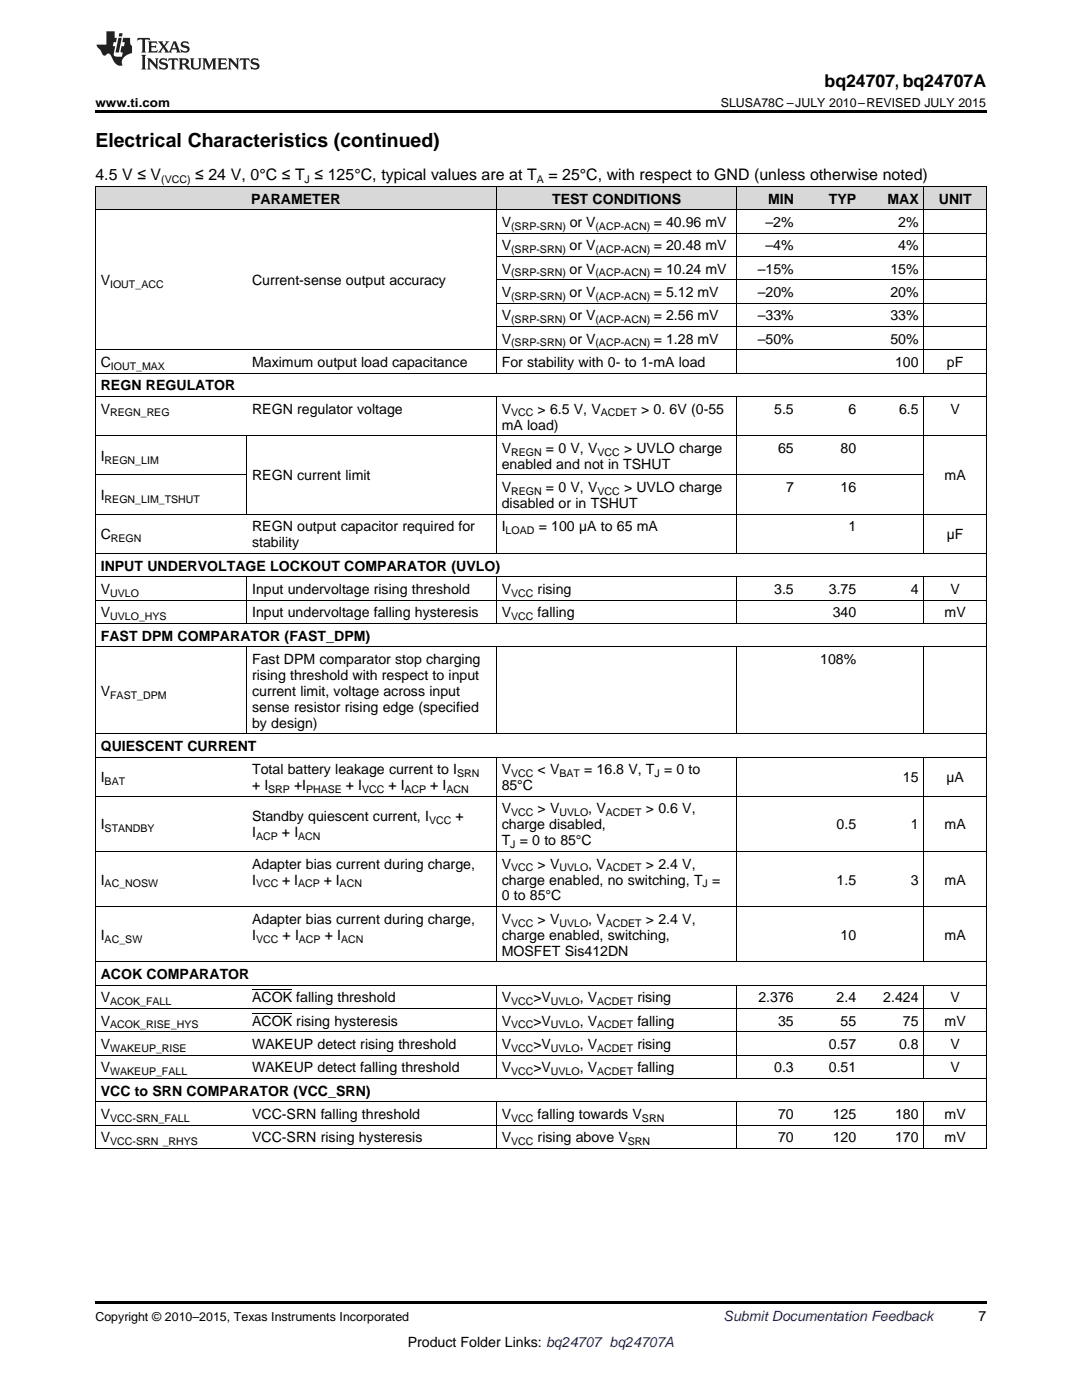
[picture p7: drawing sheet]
<svg xmlns="http://www.w3.org/2000/svg" width="216mm" height="279mm" viewBox="0 0 216 279" stroke-linecap="round" stroke-linejoin="round" font-family="sans-serif">
<defs><g id="words">
<text font-size="3.9" x="19" y="29.3">Electrical Characteristics (continued)</text>
<text font-size="3.5" x="164.5" y="17.3">bq24707, bq24707A</text>
<g font-size="3.2">
<text x="19" y="36">4.5 V ≤ V</text>
<text x="38.9" y="36">≤ 24 V, 0°C ≤ T ≤ 125°C, typical values are at T</text>
<text x="109.4" y="36">= 25°C, with respect to GND (unless otherwise noted)</text>
</g>
<g font-size="2.8">
<text x="50.1" y="40.6">PARAMETER</text>
<text x="110.2" y="40.6">TEST CONDITIONS</text>
<text x="153.2" y="40.6">MIN</text>
<text x="165.4" y="40.6">TYP</text>
<text x="177.1" y="40.6">MAX</text>
<text x="187.3" y="40.6">UNIT</text>
<text x="100.1" y="45.3">V</text>
<text x="113.7" y="45.3">or V</text>
<text x="130.5" y="45.3">= 40.96 mV</text>
<text x="152.8" y="45.3">–2%</text>
<text x="179.2" y="45.3">2%</text>
<text x="100.1" y="50">V</text>
<text x="113.7" y="50">or V</text>
<text x="130.5" y="50">= 20.48 mV</text>
<text x="152.8" y="50">–4%</text>
<text x="179.2" y="50">4%</text>
<text x="20.1" y="56.9">V</text>
<text x="50.3" y="56.9">Current-sense output accuracy</text>
<text x="100.1" y="54.6">V</text>
<text x="100.1" y="59.3">V</text>
<text x="113.7" y="54.6">or V</text>
<text x="113.7" y="59.3">or V</text>
<text x="130.5" y="54.6">= 10.24 mV</text>
<text x="130.5" y="59.3">= 5.12 mV</text>
<text x="151.2" y="54.6">–15%</text>
<text x="151.2" y="59.3">–20%</text>
<text x="177.7" y="54.6">15%</text>
<text x="177.7" y="59.3">20%</text>
<text x="100.1" y="63.9">V</text>
<text x="113.7" y="63.9">or V</text>
<text x="130.5" y="63.9">= 2.56 mV</text>
<text x="151.2" y="63.9">–33%</text>
<text x="177.7" y="63.9">33%</text>
<text x="100.1" y="68.6">V</text>
<text x="113.7" y="68.6">or V</text>
<text x="130.5" y="68.6">= 1.28 mV</text>
<text x="151.2" y="68.6">–50%</text>
<text x="177.7" y="68.6">50%</text>
<text x="20.1" y="73.2">C</text>
<text x="20.1" y="77.9">REGN REGULATOR</text>
<text x="50.3" y="73.2">Maximum output load capacitance</text>
<text x="100.1" y="73.2">For stability with 0- to 1-mA load</text>
<text x="178.6" y="73.2">100</text>
<text x="188.9" y="73.2">pF</text>
<text x="20.1" y="82.5">V</text>
<text x="50.3" y="82.5">REGN regulator voltage</text>
<text x="100.1" y="82.5">V</text>
<text x="107.3" y="82.5">&gt; 6.5 V, V</text>
<text x="127.9" y="82.5">&gt; 0. 6V (0-55</text>
<text x="154.5" y="82.5">5.5</text>
<text x="169.3" y="82.5">6</text>
<text x="179.4" y="82.5">6.5</text>
<text x="189.7" y="82.5">V</text>
<text x="100.1" y="85.7">mA load)</text>
<text x="20.1" y="92">I</text>
<text x="50.3" y="95.9">REGN current limit</text>
<text x="100.1" y="90.4">V</text>
<text x="100.1" y="93.6">enabled and not in TSHUT</text>
<text x="108.9" y="90.4">= 0 V, V</text>
<text x="124.5" y="90.4">&gt; UVLO charge</text>
<text x="155.3" y="90.4">65</text>
<text x="167.7" y="90.4">80</text>
<text x="188.5" y="95.9">mA</text>
<text x="20.1" y="99.8">I</text>
<text x="100.1" y="98.2">V</text>
<text x="100.1" y="101.4">disabled or in TSHUT</text>
<text x="108.9" y="98.2">= 0 V, V</text>
<text x="124.5" y="98.2">&gt; UVLO charge</text>
<text x="156.8" y="98.2">7</text>
<text x="167.7" y="98.2">16</text>
<text x="20.1" y="107.6">C</text>
<text x="50.3" y="106">REGN output capacitor required for</text>
<text x="100.1" y="106">I</text>
<text x="107.5" y="106">= 100 µA to 65 mA</text>
<text x="169.3" y="106">1</text>
<text x="188.9" y="107.6">µF</text>
<text x="20.1" y="113.9">INPUT UNDERVOLTAGE LOCKOUT COMPARATOR (UVLO)</text>
<text x="50.3" y="109.2">stability</text>
<text x="20.1" y="118.5">V</text>
<text x="50.3" y="118.5">Input undervoltage rising threshold</text>
<text x="100.1" y="118.5">V</text>
<text x="107.3" y="118.5">rising</text>
<text x="154.5" y="118.5">3.5</text>
<text x="165.4" y="118.5">3.75</text>
<text x="181.8" y="118.5">4</text>
<text x="189.7" y="118.5">V</text>
<text x="20.1" y="123.2">V</text>
<text x="50.3" y="123.2">Input undervoltage falling hysteresis</text>
<text x="100.1" y="123.2">V</text>
<text x="107.3" y="123.2">falling</text>
<text x="166.2" y="123.2">340</text>
<text x="188.5" y="123.2">mV</text>
<text x="20.1" y="127.8">FAST DPM COMPARATOR (FAST_DPM)</text>
<text x="50.3" y="132.5">Fast DPM comparator stop charging</text>
<text x="50.3" y="135.7">rising threshold with respect to input</text>
<text x="163.7" y="132.5">108%</text>
<text x="20.1" y="138.9">V</text>
<text x="50.3" y="138.9">current limit, voltage across input</text>
<text x="50.3" y="142">sense resistor rising edge (specified</text>
<text x="20.1" y="149.9">QUIESCENT CURRENT</text>
<text x="50.3" y="145.2">by design)</text>
<text x="50.3" y="154.5">Total battery leakage current to I</text>
<text x="100.1" y="154.5">V</text>
<text x="107.3" y="154.5">&lt; V</text>
<text x="116.6" y="154.5">= 16.8 V, T = 0 to</text>
<text x="20.1" y="156.1">I</text>
<text x="50.3" y="157.7">+ I</text>
<text x="58.7" y="157.7">+I</text>
<text x="69" y="157.7">+ I</text>
<text x="77.5" y="157.7">+ I</text>
<text x="85.9" y="157.7">+ I</text>
<text x="100.1" y="157.7">85°C</text>
<text x="180.2" y="156.1">15</text>
<text x="188.8" y="156.1">µA</text>
<text x="20.1" y="165.5">I</text>
<text x="50.3" y="163.9">Standby quiescent current, I</text>
<text x="50.3" y="167.1">I</text>
<text x="56.3" y="167.1">+ I</text>
<text x="90.9" y="163.9">+</text>
<text x="100.1" y="162.3">V</text>
<text x="100.1" y="165.5">charge disabled,</text>
<text x="107.3" y="162.3">&gt; V</text>
<text x="117.4" y="162.3">, V</text>
<text x="128.9" y="162.3">&gt; 0.6 V,</text>
<text x="166.9" y="165.5">0.5</text>
<text x="181.8" y="165.5">1</text>
<text x="188.5" y="165.5">mA</text>
<text x="50.3" y="173.4">Adapter bias current during charge,</text>
<text x="100.1" y="168.7">T = 0 to 85°C</text>
<text x="100.1" y="173.4">V</text>
<text x="107.3" y="173.4">&gt; V</text>
<text x="117.4" y="173.4">, V</text>
<text x="128.9" y="173.4">&gt; 2.4 V,</text>
<text x="20.1" y="176.5">I</text>
<text x="50.3" y="176.5">I</text>
<text x="56.3" y="176.5">+ I</text>
<text x="64.6" y="176.5">+ I</text>
<text x="100.1" y="176.5">charge enabled, no switching, T =</text>
<text x="100.1" y="179.7">0 to 85°C</text>
<text x="166.9" y="176.5">1.5</text>
<text x="181.8" y="176.5">3</text>
<text x="188.5" y="176.5">mA</text>
<text x="50.3" y="184.4">Adapter bias current during charge,</text>
<text x="100.1" y="184.4">V</text>
<text x="107.3" y="184.4">&gt; V</text>
<text x="117.4" y="184.4">, V</text>
<text x="128.9" y="184.4">&gt; 2.4 V,</text>
<text x="20.1" y="187.5">I</text>
<text x="50.3" y="187.5">I</text>
<text x="56.4" y="187.5">+ I</text>
<text x="64.8" y="187.5">+ I</text>
<text x="100.1" y="187.5">charge enabled, switching,</text>
<text x="100.1" y="190.7">MOSFET Sis412DN</text>
<text x="167.7" y="187.5">10</text>
<text x="188.5" y="187.5">mA</text>
<text x="20.1" y="195.4">ACOK COMPARATOR</text>
<text x="20.1" y="200">V</text>
<text x="50.3" y="200">ACOK falling threshold</text>
<text x="100.1" y="200">V</text>
<text x="106.5" y="200">&gt;V</text>
<text x="115.7" y="200">, V</text>
<text x="127.2" y="200">rising</text>
<text x="151.3" y="200">2.376</text>
<text x="166.9" y="200">2.4</text>
<text x="176.2" y="200">2.424</text>
<text x="189.7" y="200">V</text>
<text x="20.1" y="204.7">V</text>
<text x="20.1" y="209.3">V</text>
<text x="50.3" y="204.7">ACOK rising hysteresis</text>
<text x="50.3" y="209.3">WAKEUP detect rising threshold</text>
<text x="100.1" y="204.7">V</text>
<text x="100.1" y="209.3">V</text>
<text x="106.5" y="204.7">&gt;V</text>
<text x="106.5" y="209.3">&gt;V</text>
<text x="115.7" y="204.7">, V</text>
<text x="115.7" y="209.3">, V</text>
<text x="127.2" y="204.7">falling</text>
<text x="127.2" y="209.3">rising</text>
<text x="155.3" y="204.7">35</text>
<text x="165.4" y="209.3">0.57</text>
<text x="167.7" y="204.7">55</text>
<text x="179.4" y="209.3">0.8</text>
<text x="180.2" y="204.7">75</text>
<text x="188.5" y="204.7">mV</text>
<text x="189.7" y="209.3">V</text>
<text x="20.1" y="214">V</text>
<text x="50.3" y="214">WAKEUP detect falling threshold</text>
<text x="100.1" y="214">V</text>
<text x="106.5" y="214">&gt;V</text>
<text x="115.7" y="214">, V</text>
<text x="127.2" y="214">falling</text>
<text x="154.5" y="214">0.3</text>
<text x="165.4" y="214">0.51</text>
<text x="189.7" y="214">V</text>
<text x="20.1" y="218.7">VCC to SRN COMPARATOR (VCC_SRN)</text>
<text x="20.1" y="223.3">V</text>
<text x="20.1" y="228">V</text>
<text x="50.3" y="223.3">VCC-SRN falling threshold</text>
<text x="50.3" y="228">VCC-SRN rising hysteresis</text>
<text x="100.1" y="223.3">V</text>
<text x="100.1" y="228">V</text>
<text x="107.3" y="223.3">falling towards V</text>
<text x="107.3" y="228">rising above V</text>
<text x="155.3" y="223.3">70</text>
<text x="155.3" y="228">70</text>
<text x="166.2" y="223.3">125</text>
<text x="166.2" y="228">120</text>
<text x="178.6" y="223.3">180</text>
<text x="178.6" y="228">170</text>
<text x="188.5" y="223.3">mV</text>
<text x="188.5" y="228">mV</text>
<text x="195.3" y="263.6">7</text>
<text x="81.4" y="268.9">Product Folder Links: bq24707 bq24707A</text>
</g>
<text font-size="2.8" fill="#0000c8" x="144.4" y="263.6">Submit Documentation Feedback</text>
<g font-size="2.5">
<text x="19" y="21.4">www.ti.com</text>
<text x="143.8" y="21.4">SLUSA78C –JULY 2010–REVISED JULY 2015</text>
<text x="19" y="263.6">Copyright © 2010–2015, Texas Instruments Incorporated</text>
</g>
<g font-size="2.1">
<text x="32.2" y="36.6">(VCC)</text>
<text x="60.8" y="36.6">J</text>
<text x="107.1" y="36.6">A</text>
<text x="102" y="45.9">(SRP-SRN)</text>
<text x="118.8" y="45.9">(ACP-ACN)</text>
<text x="102" y="50.5">(SRP-SRN)</text>
<text x="118.8" y="50.5">(ACP-ACN)</text>
<text x="22" y="57.5">IOUT_ACC</text>
<text x="102" y="55.2">(SRP-SRN)</text>
<text x="102" y="59.8">(SRP-SRN)</text>
<text x="118.8" y="55.2">(ACP-ACN)</text>
<text x="118.8" y="59.8">(ACP-ACN)</text>
<text x="102" y="64.5">(SRP-SRN)</text>
<text x="118.8" y="64.5">(ACP-ACN)</text>
<text x="102" y="69.1">(SRP-SRN)</text>
<text x="118.8" y="69.1">(ACP-ACN)</text>
<text x="22.1" y="73.8">IOUT_MAX</text>
<text x="22" y="83.1">REGN_REG</text>
<text x="102" y="83.1">VCC</text>
<text x="119.9" y="83.1">ACDET</text>
<text x="20.9" y="92.5">REGN_LIM</text>
<text x="102" y="90.9">REGN</text>
<text x="119.2" y="90.9">VCC</text>
<text x="20.9" y="100.4">REGN_LIM_TSHUT</text>
<text x="102" y="98.8">REGN</text>
<text x="119.2" y="98.8">VCC</text>
<text x="100.9" y="106.6">LOAD</text>
<text x="22.1" y="108.2">REGN</text>
<text x="22" y="119.1">UVLO</text>
<text x="102" y="119.1">VCC</text>
<text x="22" y="123.8">UVLO_HYS</text>
<text x="102" y="123.8">VCC</text>
<text x="22" y="139.4">FAST_DPM</text>
<text x="91.2" y="155.1">SRN</text>
<text x="102" y="155.1">VCC</text>
<text x="111.6" y="155.1">BAT</text>
<text x="130.6" y="155.1">J</text>
<text x="20.9" y="156.7">BAT</text>
<text x="53.5" y="158.3">SRP</text>
<text x="61.1" y="158.3">PHASE</text>
<text x="72.2" y="158.3">VCC</text>
<text x="80.7" y="158.3">ACP</text>
<text x="89.1" y="158.3">ACN</text>
<text x="20.9" y="166.1">STANDBY</text>
<text x="51.1" y="167.7">ACP</text>
<text x="59.5" y="167.7">ACN</text>
<text x="85.6" y="164.5">VCC</text>
<text x="102" y="162.9">VCC</text>
<text x="111.6" y="162.9">UVLO</text>
<text x="120.9" y="162.9">ACDET</text>
<text x="101.8" y="169.3">J</text>
<text x="102" y="173.9">VCC</text>
<text x="111.6" y="173.9">UVLO</text>
<text x="120.9" y="173.9">ACDET</text>
<text x="20.9" y="177.1">AC_NOSW</text>
<text x="51.1" y="177.1">VCC</text>
<text x="59.5" y="177.1">ACP</text>
<text x="67.8" y="177.1">ACN</text>
<text x="140.2" y="177.1">J</text>
<text x="102" y="184.9">VCC</text>
<text x="111.6" y="184.9">UVLO</text>
<text x="120.9" y="184.9">ACDET</text>
<text x="20.9" y="188.1">AC_SW</text>
<text x="51.1" y="188.1">VCC</text>
<text x="59.6" y="188.1">ACP</text>
<text x="68.1" y="188.1">ACN</text>
<text x="22" y="200.6">ACOK_FALL</text>
<text x="102" y="200.6">VCC</text>
<text x="109.9" y="200.6">UVLO</text>
<text x="119.2" y="200.6">ACDET</text>
<text x="22" y="205.2">ACOK_RISE_HYS</text>
<text x="22" y="209.9">WAKEUP_RISE</text>
<text x="102" y="205.2">VCC</text>
<text x="102" y="209.9">VCC</text>
<text x="109.9" y="205.2">UVLO</text>
<text x="109.9" y="209.9">UVLO</text>
<text x="119.2" y="205.2">ACDET</text>
<text x="119.2" y="209.9">ACDET</text>
<text x="22" y="214.6">WAKEUP_FALL</text>
<text x="102" y="214.6">VCC</text>
<text x="109.9" y="214.6">UVLO</text>
<text x="119.2" y="214.6">ACDET</text>
<text x="22" y="223.9">VCC-SRN_FALL</text>
<text x="102" y="223.9">VCC</text>
<text x="128.1" y="223.9">SRN</text>
<text x="22" y="228.5">VCC-SRN _RHYS</text>
<text x="102" y="228.5">VCC</text>
<text x="125.3" y="228.5">SRN</text>
</g>
</g></defs>
<g fill="#d8d8d8">
<path d="M19 37.3h30.2v4.6h-30.2z"/>
<path d="M49.2 37.3h49.9v4.6h-49.9z"/>
<path d="M99.1 37.3h47.9v4.6h-47.9z"/>
<path d="M147 37.3h12.5v4.6h-12.5z"/>
<path d="M159.5 37.3h12.4v4.6h-12.4z"/>
<path d="M171.9 37.3h12.5v4.6h-12.5z"/>
<path d="M184.4 37.3h12.4v4.6h-12.4z"/>
</g>
<path d="M19 22h177.8v.5h-177.8zM19 259.7h177.8v.5h-177.8z" fill="#000"/>
<g fill="none" stroke="#000" stroke-width=".2">
<path d="M19 37.2h177.8v192M19.1 37.2v192M99 37.2v37.3M147 37.2v37.3M184.3 37.2v37.3M19 41.9h177.8M99.1 55.8h97.7M99.1 51.2h97.7M99.1 46.5h97.7M19 79.1h177.8M19 74.5h177.8M19 69.8h177.8"/>
<path d="M99 79.1v31.4M99.1 65.1h97.7M99.1 60.5h97.7M147 79.1v31.4M184.3 79.1v31.4M19 94.8h30.2M19 86.9h177.8M49.2 87v15.7M99.1 94.8h85.3M19 119.8h177.8M19 115.1h177.8M19 110.4h177.8"/>
<path d="M19 102.6h177.8M49.2 115.1v9.4M99 115.1v9.4M147 115.1v9.4M184.3 115.1v9.4M19 129.1h177.8M19 124.4h177.8M49.2 129.1v17.4M99 129.1v17.4M147 129.1v17.4M184.3 129.1v17.4M19 158.9h177.8"/>
<path d="M19 151.1h177.8M19 146.4h177.8M99 151.1v40.9M147 151.1v40.9M184.3 151.1v40.9M19 169.9h177.8M19 196.6h177.8M19 191.9h177.8M19 180.9h177.8M99 196.6v18.7M147 196.6v18.7M184.3 196.6v18.7"/>
<path d="M19 219.9h177.8M19 215.2h177.8M19 210.6h177.8M19 205.9h177.8M19 201.2h177.8M99 219.9v9.3M147 219.9v9.3M184.3 219.9v9.3M19 229.2h177.8M19 224.5h177.8"/>
</g>
<g fill="#231f20">
<path d="M27.5 7.6l-.1 .5 .4-.2h.6v.1v2.1l-.2 .4h1l-.3-.4v-2.1l.1-.1h.5l.5 .2-.2-.5zM29.5 8.3l.2 .3v1.5l-.2 .4h1.8l.2-.6a1.04 1.04 0 0 1-1.3 .2v-.7h.6l.3 .2v-.6l-.3 .2h-.6v-.6l.8-.1 .4 .3-.2-.5zM31.5 8.3l.9 1.1-.9 1.1h.8l-.2-.2 .5-.7 .4 .7-.2 .2h1.5l-.1-.2 .1-.4h.9l.1 .4-.2 .2h1l-.3-.3-.7-1.9h-.5l-.9 2-.8-1 .9-1h-.8l.1 .3-.3 .5-.4-.6 .2-.2zM34.7 8.6l.4 1h-.7zM36.3 8.4a.63 .63 0 0 0-.2 .7 .63 .63 0 0 0 .6 .4l.6 .2 .1 .2a.75 .75 0 0 1-.7 .4 .75 .75 0 0 1-.6-.5l.1 .7 .1-.1a1.11 1.11 0 0 0 1.5-.6 1.13 1.13 0 0 0-1.2-.8l-.1-.4a1.04 1.04 0 0 1 1.2 .2l-.2-.5-.1 .1-.5-.2zM28.2 10.9l.2 .4v2.2l-.2 .4h1l-.3-.4v-2.2l.3-.4zM29.3 11.6l.3 .4v1.5l-.3 .4h.8l-.2-.4v-1.3l1.5 1.7v-1.9l.2-.4h-.7l.2 .4v.9l-1.1-1.3zM32 11.8a.62 .62 0 0 0-.2 .7 .62 .62 0 0 0 .6 .4l.6 .1 .1 .3a.76 .76 0 0 1-.7 .3 .76 .76 0 0 1-.6-.4l.1 .7 .1-.1a1.11 1.11 0 0 0 1.5-.6 1.13 1.13 0 0 0-1.2-.8l-.1-.4a1.04 1.04 0 0 1 1.2 .2l-.2-.6-.1 .1-.5-.1zM33.7 11.6l-.2 .6a.61 .61 0 0 1 .8-.3v1.6l-.2 .4h.9l-.2-.4v-1.6a.63 .63 0 0 1 .8 .3l-.2-.6zM35.6 11.6l.3 .4v1.5l-.3 .4h1l-.2-.2v-.8l.5 .2a.76 .76 0 0 0 1.2 .7l-1-1a.58 .58 0 0 0 .6-.5 .58 .58 0 0 0-.5-.6zM36.4 11.9h.1a.45 .45 0 0 1 .5 .1 .45 .45 0 0 1 .1 .5l-.7 .2zM37.9 11.6l.2 .2a2.17 2.17 0 0 0 .3 1.9 .99 .99 0 0 0 1.6-.6v-1.1l.2-.4h-.7l.2 .2a1.92 1.92 0 0 1-.2 1.8 .6 .6 0 0 1-.9-.5v-1.1l.2-.4zM40.4 11.6l.2 .4v1.5l-.2 .4h.7l-.2-.4v-1.4l.8 1.8 .8-1.8v1.4l-.2 .4h.9l-.2-.4v-1.5l.2-.4h-.8l-.6 1.5-.6-1.5zM43.4 11.6l.2 .4v1.5l-.2 .4h1.8l.2-.6a1.04 1.04 0 0 1-1.3 .1v-.6h.5l.4 .2v-.6l-.4 .2h-.5v-.7h.8l.3 .3-.1-.6zM45.5 11.6l.2 .4v1.5l-.2 .4h.7l-.2-.4v-1.3l1.5 1.7v-1.9l.2-.4h-.7l.2 .4v.9l-1.1-1.3zM47.9 11.6l-.1 .6a.61 .61 0 0 1 .8-.3v1.6l-.3 .4h1l-.3-.4 .1-1.6a.63 .63 0 0 1 .7 .3l-.1-.6zM50.2 11.8a.62 .62 0 0 0-.2 .7 .62 .62 0 0 0 .6 .4l.6 .1 .2 .3a.76 .76 0 0 1-.8 .3 .76 .76 0 0 1-.6-.4l.1 .7 .2-.1a1.11 1.11 0 0 0 1.5-.6 1.13 1.13 0 0 0-1.3-.8l-.1-.4a1.04 1.04 0 0 1 1.2 .2l-.1-.6-.2 .1-.5-.1z"/>
<path d="M21.2 6.3v2.6h-1.9l.1 .4 .7 .9a.91 .91 0 0 0 1 .8 .56 .56 0 0 1 .5-.3 .56 .56 0 0 1 .5 .3l.4 .8a1.53 1.53 0 0 0 1.9 1.2 1.54 1.54 0 0 1 1-2.1l.9-.3v-1.4a1.52 1.52 0 0 1-.3-1.6h-1.4l-.2 .8h.5l-.2 .8h-.4l-.2 1v.2l.4 .1-.2 .8a1.93 1.93 0 0 1-1.6-.3l.3-1.8h-.5l.2-.8h.4l.2-.8h-.4v-1.3zM23.6 7.6l-.6 2.9h.7l.6-2.9zM23.8 6.6l-.1 .7h.6l.2-.7z"/>
</g>
<path d="M50.3 197.5h8M50.3 202.2h8" fill="none" stroke="#000" stroke-width=".2"/>
<use href="#words"/>
</svg>
